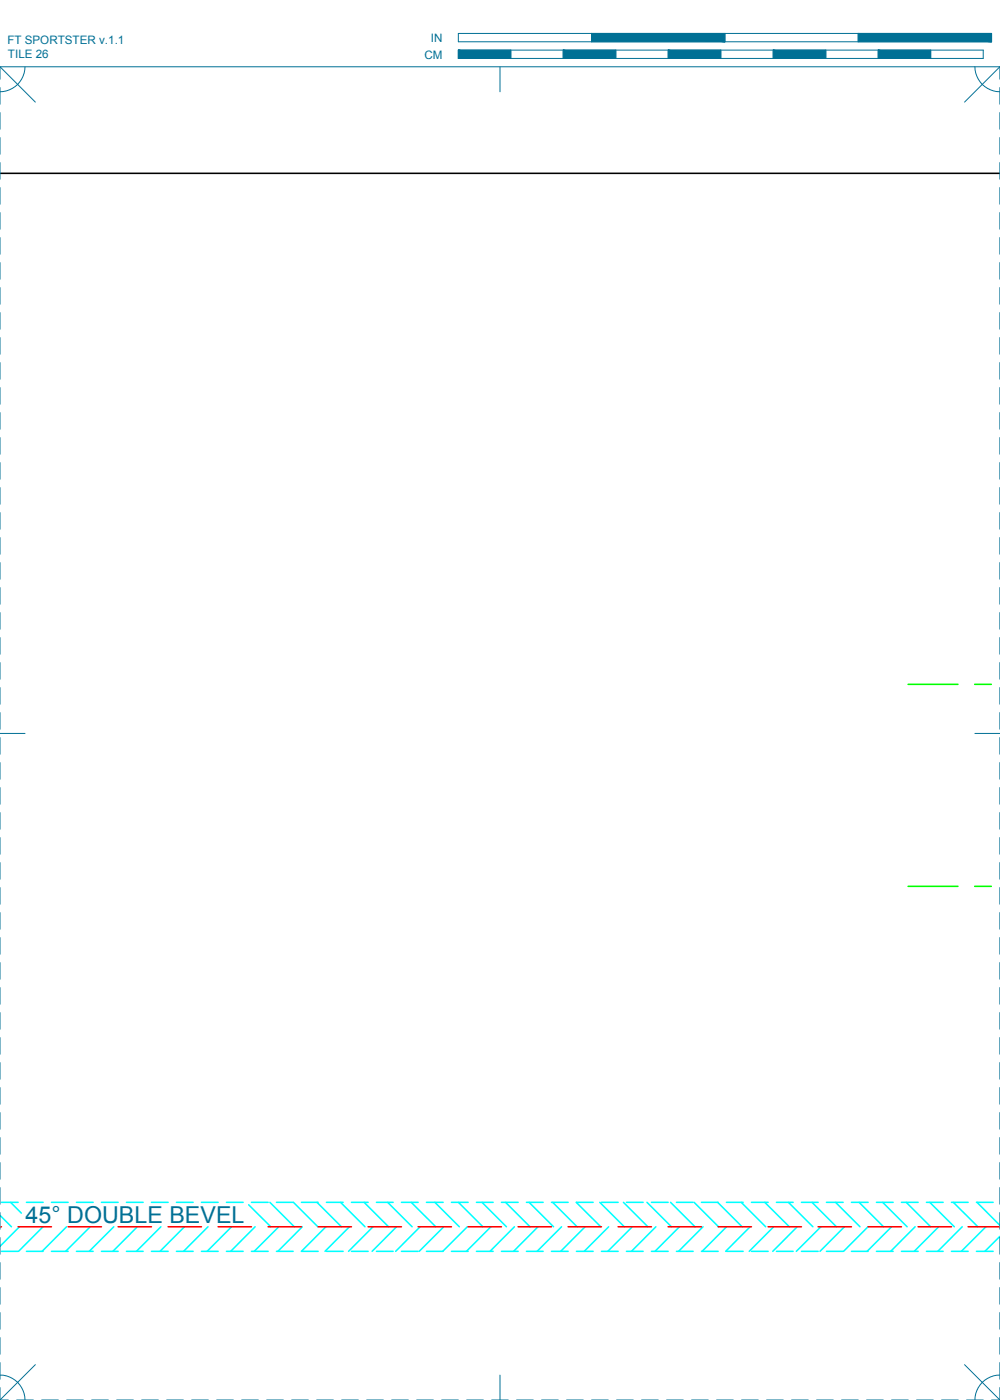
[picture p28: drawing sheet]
<svg xmlns="http://www.w3.org/2000/svg" width="190mm" height="267mm" viewBox="0 0 190 267" stroke-linecap="round" stroke-linejoin="round" font-family="sans-serif">
<defs><g id="words">
<text font-size="4.4" fill="#007095" x="4.9" y="232.9">45° DOUBLE BEVEL</text>
<g font-size="2.2" fill="#007095">
<text x="1.4" y="8.4">FT SPORTSTER v.1.1</text>
<text x="1.5" y="11.1">TILE 26</text>
<text x="80.8" y="11.2">CM</text>
<text x="82.1" y="8">IN</text>
</g>
</g></defs>
<!-- layer: 05 REFERENCE -->
<path d="M173 130.4h9.5M185.7 130.4h3.1M173 168.8h9.5M185.7 168.8h3.1" fill="none" stroke="#0f0" stroke-width=".3"/>
<!-- layer: 04 BEVEL -->
<g fill="none" stroke="#0ff" stroke-width=".3">
<path d="M0 231.5l2.2 2.2M.3 238.4h3.2M.3 229h3.2M2 229l2.1 2.1M3.7 233.7l-3.7 3.7M5 238.4h3.2M5 229h3.2M8.2 233.7l-4.7 4.7M9.8 238.4h3.2M9.8 229h3.2M12.7 233.7l-4.7 4.7M14.6 238.4h3.1"/>
<path d="M14.6 229h3.1M17.2 233.7l-4.7 4.7M19.3 238.4h3.2M19.3 229h3.2M21.7 233.7l-4.7 4.7M24.1 238.4h3.2M24.1 229h3.2M26.2 233.7l-4.7 4.7M28.9 238.4h3.1M28.9 229h3.1M30.6 233.7l-4.6 4.7M33.6 238.4h3.2"/>
<path d="M33.6 229h3.2M35.1 233.7l-4.6 4.7M38.4 238.4h3.2M38.4 229h3.2M39.6 233.7l-4.6 4.7M43.1 238.4h3.2M43.1 229h3.2M44.1 233.7l-4.6 4.7M47.4 229.5l4.2 4.2M47.9 238.4h3.2M47.9 229h3.2M48.6 233.7l-4.7 4.7"/>
<path d="M51.4 229l4.7 4.7M52.7 238.4h3.1M52.7 229h3.1M53.1 233.7l-4.7 4.7M55.9 229l4.7 4.7M57.4 229h3.2M57.6 233.7l-4.7 4.7M60.4 229l4.6 4.7M62.1 233.7l-4.7 4.7h3.2M62.2 238.4h3.2M62.2 229h3.2M64.9 229l4.6 4.7"/>
<path d="M66.6 233.7l-4.7 4.7M67 238.4h3.1M67 229h3.1M69.4 229l4.6 4.7M71.1 233.7l-4.7 4.7M71.7 238.4h3.2M71.7 229h3.2M73.9 229l4.6 4.7M75.5 233.7l-4.6 4.7M76.5 238.4h3.2M76.5 229h3.2M78.3 229l4.7 4.7"/>
<path d="M80 233.7l-4.6 4.7M81.2 238.4h3.2M81.2 229h3.2M82.8 229l4.7 4.7M84.5 233.7l-4.6 4.7M86 238.4h3.2M86 229h3.2M87.3 229l4.7 4.7M89 233.7l-4.7 4.7M90.8 238.4h3.1M90.8 229h3.1M91.8 229l4.7 4.7"/>
<path d="M93.5 233.7l-4.6 4.7M95.5 238.4h3.2M95.5 229h3.2M96.3 229l4.7 4.7M98 233.7l-4.7 4.7M100.3 238.4h3.2M100.3 229h3.2M100.8 229l4.7 4.7M102.5 233.7l-4.7 4.7M105.1 238.4h3.1M105.1 229h3.1M105.3 229l4.6 4.7"/>
<path d="M107 233.7l-4.7 4.7M109.8 229l4.6 4.7M109.8 238.4h3.2M109.8 229h3.2M111.5 233.7l-4.7 4.7M114.3 229l4.6 4.7M114.6 238.4h3.2M114.6 229h3.2M116 233.7l-4.7 4.7M118.8 229l4.6 4.7M119.3 238.4h3.2M119.3 229h3.2"/>
<path d="M120.5 233.7l-4.7 4.7M123.3 229l4.6 4.7M124.1 238.4h3.2M124.1 229h3.2M124.9 233.7l-4.6 4.7M127.7 229l4.7 4.7M128.9 238.4h3.1M128.9 229h3.1M129.4 233.7l-4.6 4.7M132.2 229l4.7 4.7M133.6 238.4h3.2M133.6 229h3.2"/>
<path d="M133.9 233.7l-4.6 4.7M136.7 229l4.7 4.7M138.4 238.4h3.2M138.4 229h3.2M138.4 233.7l-4.6 4.7M141.2 229l4.7 4.7M142.9 233.7l-4.7 4.7M143.2 238.4h3.1M143.2 229h3.1M145.7 229l4.7 4.7M147.4 233.7l-4.7 4.7M147.9 238.4h3.2"/>
<path d="M147.9 229h3.2M150.2 229l4.7 4.7M151.9 233.7l-4.7 4.7M152.7 238.4h3.2M152.7 229h3.2M154.7 229l4.6 4.7M156.4 233.7l-4.7 4.7M157.4 238.4h3.2M157.4 229h3.2M159.2 229l4.6 4.7M160.9 233.7l-4.7 4.7M162.2 238.4h3.2"/>
<path d="M162.2 229h3.2M163.7 229l4.6 4.7M165.4 233.7l-4.7 4.7M167 238.4h3.1M167 229h3.1M168.1 229l4.7 4.7M169.8 233.7l-4.6 4.7M171.7 238.4h3.2M171.7 229h3.2M172.6 229l4.7 4.7M174.3 233.7l-4.6 4.7M176.5 238.4h3.2"/>
<path d="M176.5 229h3.2M177.1 229l4.7 4.7M178.8 233.7l-4.6 4.7M181.3 238.4h3.1M181.3 229h3.1M181.6 229l4.7 4.7M183.3 233.7l-4.7 4.7M186 238.4h3.2M186 229h3.2M186.1 229l4.4 4.4M187.8 233.7l-4.7 4.7M190.5 235.5l-2.9 2.9"/>
</g>
<!-- layer: 02 SCORE -->
<g fill="none" stroke="#f00" stroke-width=".3">
<path d="M0 233.7h.3M3.5 233.7h6.3M13 233.7h6.3M22.5 233.7h6.4M32 233.7h6.4M41.6 233.7h6.3M51.1 233.7h6.3M60.6 233.7h6.4M70.1 233.7h6.4M79.7 233.7h6.3M89.2 233.7h6.3M98.7 233.7h6.4"/>
<path d="M108.2 233.7h6.4M117.8 233.7h6.3M127.3 233.7h6.3M136.8 233.7h6.4M146.3 233.7h6.4M155.9 233.7h6.3M165.4 233.7h6.3M174.9 233.7h6.4M184.4 233.7h6.1"/>
</g>
<!-- layer: 01 CUT -->
<path d="M0 33h190.5" fill="none" stroke="#000" stroke-width=".3"/>
<!-- layer: 22 TILED -->
<g fill="none" stroke="#007095" stroke-width=".19">
<path d="M0 12.7l6.7 6.8M0 16.7v3.2M4.8 12.7a4.8 4.8 0 0 1-4.8 4.8M87.3 6.4h101.6v1.6h-101.6zM87.3 9.5h100v1.6h-100zM95.2 12.7v4.8M97.3 9.5v1.6M107.3 9.5v1.6M112.7 6.4v1.6M117.3 9.5v1.6M127.3 9.5v1.6M137.3 9.5v1.6"/>
<path d="M138.1 6.4v1.6M147.3 9.5v1.6M157.3 9.5v1.6M163.5 6.4v1.6M167.3 9.5v1.6M177.3 9.5v1.6M185.7 12.7a4.8 4.8 0 0 0 4.8 4.8M190.5 12.7h-190.5v2.4M190.5 12.7l-6.8 6.8M190.5 12.7v2.4M190.5 16.7v3.2M0 21.4v3.2"/>
<path d="M0 26.2v3.2M0 31v3.1M0 35.7v3.2M190.5 21.4v3.2M190.5 26.2v3.2M190.5 31v3.1M190.5 35.7v3.2M0 40.5v3.2M0 45.3v3.1M0 50v3.2M0 54.8v3.2M0 59.5v3.2"/>
<path d="M190.5 40.5v3.2M190.5 45.3v3.1M190.5 50v3.2M190.5 54.8v3.2M190.5 59.5v3.2M0 64.3v3.2M0 69.1v3.1M0 73.8v3.2M0 78.6v3.2M190.5 64.3v3.2M190.5 69.1v3.1M190.5 73.8v3.2"/>
<path d="M190.5 78.6v3.2M0 83.4v3.1M0 88.1v3.2M0 92.9v3.2M0 97.6v3.2M190.5 83.4v3.1M190.5 88.1v3.2M190.5 92.9v3.2M190.5 97.6v3.2M0 102.4v3.2M0 107.2v3.1M0 111.9v3.2"/>
<path d="M0 116.7v3.2M190.5 102.4v3.2M190.5 107.2v3.1M190.5 111.9v3.2M190.5 116.7v3.2M0 139.7h4.8M0 121.5v3.1M0 126.2v3.2M0 131v3.2M0 135.7v3.2M185.7 139.7h4.8M190.5 121.5v3.1"/>
<path d="M190.5 126.2v3.2M190.5 131v3.2M190.5 135.7v3.2M0 140.5v3.2M0 145.3v3.1M0 150v3.2M0 154.8v3.2M0 159.6v3.1M190.5 140.5v3.2M190.5 145.3v3.1M190.5 150v3.2M190.5 154.8v3.2"/>
<path d="M190.5 159.6v3.1M0 164.3v3.2M0 169.1v3.2M0 173.8v3.2M0 178.6v3.2M190.5 164.3v3.2M190.5 169.1v3.2M190.5 173.8v3.2M190.5 178.6v3.2M0 183.4v3.1M0 188.1v3.2M0 192.9v3.2"/>
<path d="M0 197.7v3.1M190.5 183.4v3.1M190.5 188.1v3.2M190.5 192.9v3.2M190.5 197.7v3.1M0 202.4v3.2M0 207.2v3.2M0 211.9v3.2M0 216.7v3.2M190.5 202.4v3.2M190.5 207.2v3.2M190.5 211.9v3.2"/>
<path d="M190.5 216.7v3.2M0 221.5v3.1M0 226.2v3.2M0 231v3.2M0 235.8v3.1M190.5 221.5v3.1M190.5 226.2v3.2M190.5 231v3.2M190.5 235.8v3.1M0 240.5v3.2M0 245.3v3.2M0 250v3.2"/>
<path d="M0 254.8v3.2M0 259.6v3.1M6.7 260l-6.7 6.7M183.7 260l6.8 6.7M190.5 240.5v3.2M190.5 245.3v3.2M190.5 250v3.2M190.5 254.8v3.2M190.5 259.6v3.1M0 262a4.7 4.7 0 0 1 4.8 4.7M0 264.3v2.4M0 266.7h1.6"/>
<path d="M3.2 266.7h3.1M7.9 266.7h3.2M12.7 266.7h3.2M17.5 266.7h3.1M22.2 266.7h3.2M27 266.7h3.2M31.7 266.7h3.2M36.5 266.7h3.2M41.3 266.7h3.1M46 266.7h3.2M50.8 266.7h3.2M55.6 266.7h3.1"/>
<path d="M60.3 266.7h3.2M65.1 266.7h3.2M69.8 266.7h3.2M74.6 266.7h3.2M79.4 266.7h3.1M84.1 266.7h3.2M88.9 266.7h3.2M93.7 266.7h3.1M95.2 262v4.7M98.4 266.7h3.2M103.2 266.7h3.1M107.9 266.7h3.2"/>
<path d="M112.7 266.7h3.2M117.5 266.7h3.1M122.2 266.7h3.2M127 266.7h3.2M131.7 266.7h3.2M136.5 266.7h3.2M141.3 266.7h3.1M146 266.7h3.2M150.8 266.7h3.2M155.6 266.7h3.1M160.3 266.7h3.2M165.1 266.7h3.2"/>
<path d="M169.8 266.7h3.2M174.6 266.7h3.2M179.4 266.7h3.1M184.1 266.7h3.2M188.9 266.7h1.6M190.5 262a4.7 4.7 0 0 0-4.8 4.7M190.5 264.3v2.4"/>
</g>
<g fill="#007095" stroke="#007095" stroke-width=".19">
<path d="M163.5 6.4l25.4 1.6v-1.6zM163.5 6.4l25.4 1.6h-25.4z"/>
<path d="M112.7 6.4l25.4 1.6v-1.6zM112.7 6.4l25.4 1.6h-25.4z"/>
<path d="M167.3 9.5l10 1.6v-1.6zM167.3 9.5l10 1.6h-10z"/>
<path d="M147.3 9.5l10 1.6v-1.6zM147.3 9.5l10 1.6h-10z"/>
<path d="M127.3 9.5l10 1.6v-1.6zM127.3 9.5l10 1.6h-10z"/>
<path d="M107.3 9.5l10 1.6v-1.6zM107.3 9.5l10 1.6h-10z"/>
<path d="M87.3 9.5l10 1.6v-1.6zM87.3 9.5l10 1.6h-10z"/>
</g>
<use href="#words"/>
</svg>
